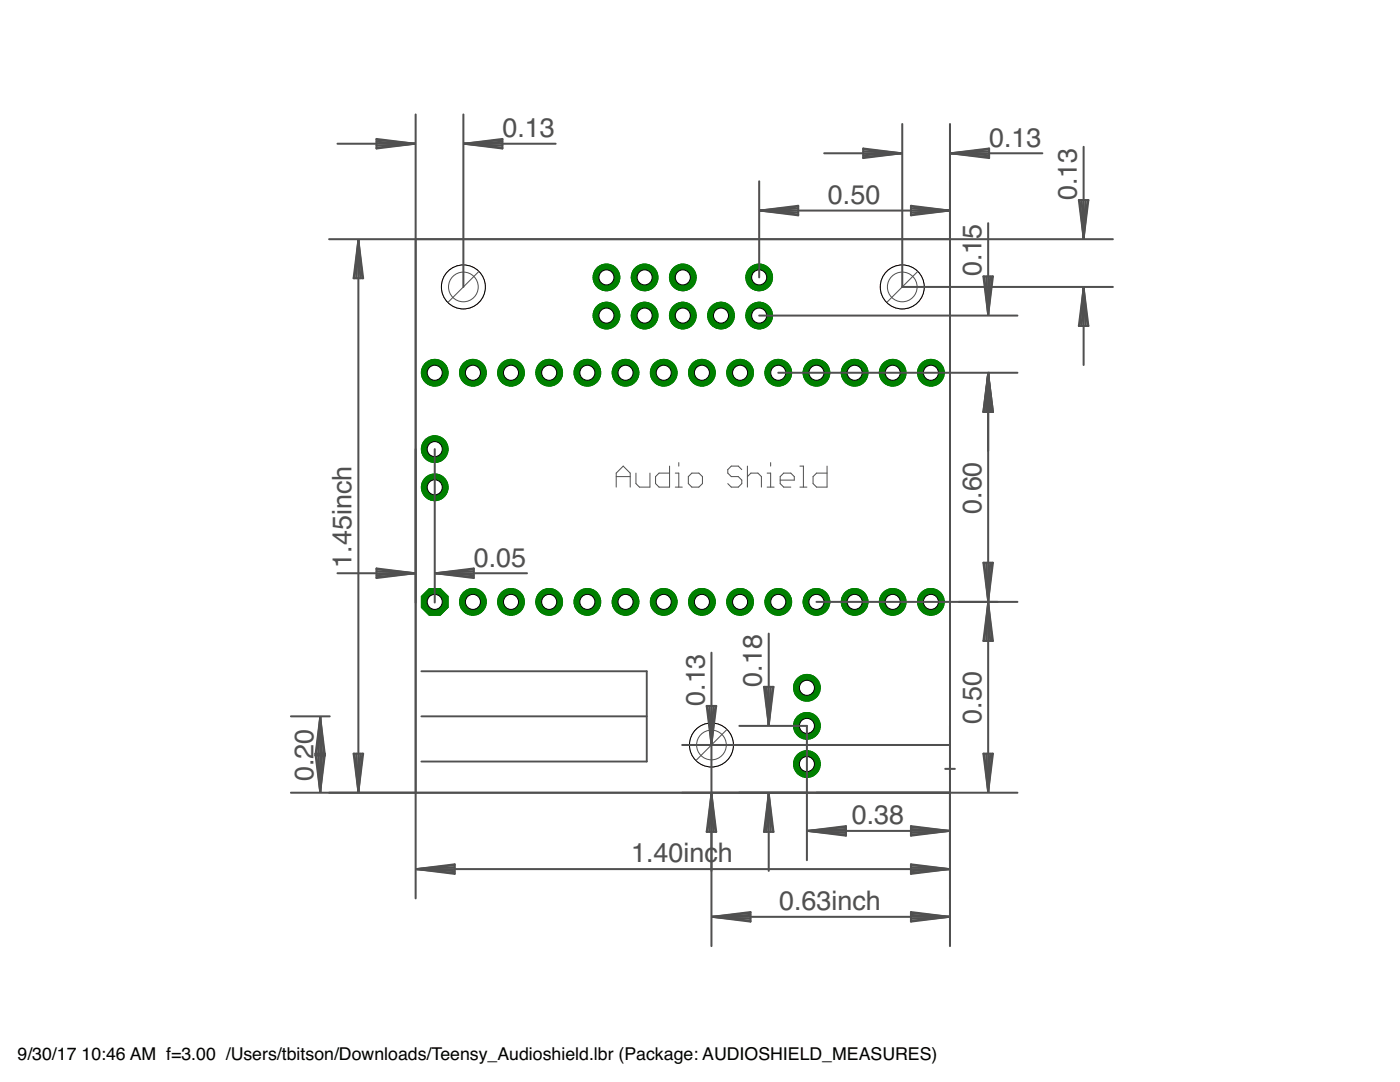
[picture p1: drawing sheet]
<svg xmlns="http://www.w3.org/2000/svg" width="279mm" height="216mm" viewBox="0 0 279 216" stroke-linecap="round" stroke-linejoin="round" font-family="sans-serif">
<defs><g id="words">
<g font-size="5.4" fill="#505050">
<text x="100.3" y="27.3">0.13</text>
<text x="197.4" y="29.2">0.13</text>
<text x="165.2" y="40.7">0.50</text>
<text x="214.9" y="39.9" transform="rotate(-90 214.9 39.9)">0.13</text>
<text x="195.9" y="47.7" transform="rotate(-90 195.9 47.7)">5</text>
<text x="195.9" y="55.2" transform="rotate(-90 195.9 55.2)">0.1</text>
<text x="195.9" y="102.6" transform="rotate(-90 195.9 102.6)">0.60</text>
<text x="70.2" y="113.3" transform="rotate(-90 70.2 113.3)">1.45inch</text>
<text x="94.6" y="113">0.05</text>
<text x="152.1" y="137.1" transform="rotate(-90 152.1 137.1)">0.18</text>
<text x="140.6" y="140.9" transform="rotate(-90 140.6 140.9)">0.13</text>
<text x="195.9" y="144.5" transform="rotate(-90 195.9 144.5)">0.50</text>
<text x="62.6" y="155.9" transform="rotate(-90 62.6 155.9)">0.20</text>
<text x="170" y="164.5">0.38</text>
<text x="126" y="172.1">1.40inc</text>
<text x="143.3" y="172.1">h</text>
<text x="155.5" y="181.6">0.63inch</text>
</g>
<g font-size="3.5">
<text x="3.5" y="211.4">9/30/17</text>
<text x="16.3" y="211.4">10:46 AM f=3.00 /Users/tbitson/Downloads/Teensy_Audioshield.lbr (Package: AUDIOSHIELD_MEASURES)</text>
</g>
</g></defs>
<circle cx="86.8" cy="120.1" r="2.89" fill="#008000" stroke="#008000" stroke-width=".2"/>
<circle cx="86.8" cy="120.1" r="1.5" fill="#fff" stroke="#000" stroke-width=".2"/>
<circle cx="86.8" cy="97.2" r="2.67" fill="#008000" stroke="#008000" stroke-width=".2"/>
<circle cx="86.8" cy="97.2" r="1.5" fill="#fff" stroke="#000" stroke-width=".2"/>
<circle cx="86.8" cy="89.6" r="2.67" fill="#008000" stroke="#008000" stroke-width=".2"/>
<circle cx="86.8" cy="89.6" r="1.5" fill="#fff" stroke="#000" stroke-width=".2"/>
<circle cx="121" cy="63" r="2.67" fill="#008000" stroke="#008000" stroke-width=".2"/>
<circle cx="121" cy="63" r="1.5" fill="#fff" stroke="#000" stroke-width=".2"/>
<circle cx="128.7" cy="63" r="2.67" fill="#008000" stroke="#008000" stroke-width=".2"/>
<circle cx="128.7" cy="63" r="1.5" fill="#fff" stroke="#000" stroke-width=".2"/>
<circle cx="121" cy="55.4" r="2.67" fill="#008000" stroke="#008000" stroke-width=".2"/>
<circle cx="121" cy="55.4" r="1.5" fill="#fff" stroke="#000" stroke-width=".2"/>
<circle cx="128.7" cy="55.4" r="2.67" fill="#008000" stroke="#008000" stroke-width=".2"/>
<circle cx="128.7" cy="55.4" r="1.5" fill="#fff" stroke="#000" stroke-width=".2"/>
<circle cx="136.3" cy="63" r="2.67" fill="#008000" stroke="#008000" stroke-width=".2"/>
<circle cx="136.3" cy="63" r="1.5" fill="#fff" stroke="#000" stroke-width=".2"/>
<circle cx="143.9" cy="63" r="2.67" fill="#008000" stroke="#008000" stroke-width=".2"/>
<circle cx="143.9" cy="63" r="1.5" fill="#fff" stroke="#000" stroke-width=".2"/>
<circle cx="151.5" cy="63" r="2.67" fill="#008000" stroke="#008000" stroke-width=".2"/>
<circle cx="151.5" cy="63" r="1.5" fill="#fff" stroke="#000" stroke-width=".2"/>
<circle cx="136.3" cy="55.4" r="2.67" fill="#008000" stroke="#008000" stroke-width=".2"/>
<circle cx="136.3" cy="55.4" r="1.5" fill="#fff" stroke="#000" stroke-width=".2"/>
<circle cx="151.5" cy="55.4" r="2.67" fill="#008000" stroke="#008000" stroke-width=".2"/>
<circle cx="151.5" cy="55.4" r="1.5" fill="#fff" stroke="#000" stroke-width=".2"/>
<circle cx="94.4" cy="120.1" r="2.67" fill="#008000" stroke="#008000" stroke-width=".2"/>
<circle cx="94.4" cy="120.1" r="1.5" fill="#fff" stroke="#000" stroke-width=".2"/>
<circle cx="102" cy="120.1" r="2.67" fill="#008000" stroke="#008000" stroke-width=".2"/>
<circle cx="102" cy="120.1" r="1.5" fill="#fff" stroke="#000" stroke-width=".2"/>
<circle cx="109.6" cy="120.1" r="2.67" fill="#008000" stroke="#008000" stroke-width=".2"/>
<circle cx="109.6" cy="120.1" r="1.5" fill="#fff" stroke="#000" stroke-width=".2"/>
<circle cx="117.2" cy="120.1" r="2.67" fill="#008000" stroke="#008000" stroke-width=".2"/>
<circle cx="117.2" cy="120.1" r="1.5" fill="#fff" stroke="#000" stroke-width=".2"/>
<circle cx="124.8" cy="120.1" r="2.67" fill="#008000" stroke="#008000" stroke-width=".2"/>
<circle cx="124.8" cy="120.1" r="1.5" fill="#fff" stroke="#000" stroke-width=".2"/>
<circle cx="132.5" cy="120.1" r="2.67" fill="#008000" stroke="#008000" stroke-width=".2"/>
<circle cx="132.5" cy="120.1" r="1.5" fill="#fff" stroke="#000" stroke-width=".2"/>
<circle cx="140.1" cy="120.1" r="2.67" fill="#008000" stroke="#008000" stroke-width=".2"/>
<circle cx="140.1" cy="120.1" r="1.5" fill="#fff" stroke="#000" stroke-width=".2"/>
<circle cx="147.7" cy="120.1" r="2.67" fill="#008000" stroke="#008000" stroke-width=".2"/>
<circle cx="147.7" cy="120.1" r="1.5" fill="#fff" stroke="#000" stroke-width=".2"/>
<circle cx="155.3" cy="120.1" r="2.67" fill="#008000" stroke="#008000" stroke-width=".2"/>
<circle cx="155.3" cy="120.1" r="1.5" fill="#fff" stroke="#000" stroke-width=".2"/>
<circle cx="162.9" cy="120.1" r="2.67" fill="#008000" stroke="#008000" stroke-width=".2"/>
<circle cx="162.9" cy="120.1" r="1.5" fill="#fff" stroke="#000" stroke-width=".2"/>
<circle cx="170.6" cy="120.1" r="2.67" fill="#008000" stroke="#008000" stroke-width=".2"/>
<circle cx="170.6" cy="120.1" r="1.5" fill="#fff" stroke="#000" stroke-width=".2"/>
<circle cx="178.2" cy="120.1" r="2.67" fill="#008000" stroke="#008000" stroke-width=".2"/>
<circle cx="178.2" cy="120.1" r="1.5" fill="#fff" stroke="#000" stroke-width=".2"/>
<circle cx="185.8" cy="120.1" r="2.67" fill="#008000" stroke="#008000" stroke-width=".2"/>
<circle cx="185.8" cy="120.1" r="1.5" fill="#fff" stroke="#000" stroke-width=".2"/>
<circle cx="86.8" cy="74.4" r="2.67" fill="#008000" stroke="#008000" stroke-width=".2"/>
<circle cx="86.8" cy="74.4" r="1.5" fill="#fff" stroke="#000" stroke-width=".2"/>
<circle cx="94.4" cy="74.4" r="2.67" fill="#008000" stroke="#008000" stroke-width=".2"/>
<circle cx="94.4" cy="74.4" r="1.5" fill="#fff" stroke="#000" stroke-width=".2"/>
<circle cx="102" cy="74.4" r="2.67" fill="#008000" stroke="#008000" stroke-width=".2"/>
<circle cx="102" cy="74.4" r="1.5" fill="#fff" stroke="#000" stroke-width=".2"/>
<circle cx="109.6" cy="74.4" r="2.67" fill="#008000" stroke="#008000" stroke-width=".2"/>
<circle cx="109.6" cy="74.4" r="1.5" fill="#fff" stroke="#000" stroke-width=".2"/>
<circle cx="117.2" cy="74.4" r="2.67" fill="#008000" stroke="#008000" stroke-width=".2"/>
<circle cx="117.2" cy="74.4" r="1.5" fill="#fff" stroke="#000" stroke-width=".2"/>
<circle cx="124.8" cy="74.4" r="2.67" fill="#008000" stroke="#008000" stroke-width=".2"/>
<circle cx="124.8" cy="74.4" r="1.5" fill="#fff" stroke="#000" stroke-width=".2"/>
<circle cx="132.5" cy="74.4" r="2.67" fill="#008000" stroke="#008000" stroke-width=".2"/>
<circle cx="132.5" cy="74.4" r="1.5" fill="#fff" stroke="#000" stroke-width=".2"/>
<circle cx="140.1" cy="74.4" r="2.67" fill="#008000" stroke="#008000" stroke-width=".2"/>
<circle cx="140.1" cy="74.4" r="1.5" fill="#fff" stroke="#000" stroke-width=".2"/>
<circle cx="147.7" cy="74.4" r="2.67" fill="#008000" stroke="#008000" stroke-width=".2"/>
<circle cx="147.7" cy="74.4" r="1.5" fill="#fff" stroke="#000" stroke-width=".2"/>
<circle cx="155.3" cy="74.4" r="2.67" fill="#008000" stroke="#008000" stroke-width=".2"/>
<circle cx="155.3" cy="74.4" r="1.5" fill="#fff" stroke="#000" stroke-width=".2"/>
<circle cx="162.9" cy="74.4" r="2.67" fill="#008000" stroke="#008000" stroke-width=".2"/>
<circle cx="162.9" cy="74.4" r="1.5" fill="#fff" stroke="#000" stroke-width=".2"/>
<circle cx="170.6" cy="74.4" r="2.67" fill="#008000" stroke="#008000" stroke-width=".2"/>
<circle cx="170.6" cy="74.4" r="1.5" fill="#fff" stroke="#000" stroke-width=".2"/>
<circle cx="178.2" cy="74.4" r="2.67" fill="#008000" stroke="#008000" stroke-width=".2"/>
<circle cx="178.2" cy="74.4" r="1.5" fill="#fff" stroke="#000" stroke-width=".2"/>
<circle cx="185.8" cy="74.4" r="2.67" fill="#008000" stroke="#008000" stroke-width=".2"/>
<circle cx="185.8" cy="74.4" r="1.5" fill="#fff" stroke="#000" stroke-width=".2"/>
<circle cx="161" cy="152.5" r="2.67" fill="#008000" stroke="#008000" stroke-width=".2"/>
<circle cx="161" cy="152.5" r="1.5" fill="#fff" stroke="#000" stroke-width=".2"/>
<circle cx="161" cy="144.8" r="2.67" fill="#008000" stroke="#008000" stroke-width=".2"/>
<circle cx="161" cy="144.8" r="1.5" fill="#fff" stroke="#000" stroke-width=".2"/>
<circle cx="161" cy="137.2" r="2.67" fill="#008000" stroke="#008000" stroke-width=".2"/>
<circle cx="161" cy="137.2" r="1.5" fill="#fff" stroke="#000" stroke-width=".2"/>
<circle cx="86.8" cy="120.1" r="2.89" fill="#008000" stroke="#008000" stroke-width=".2"/>
<circle cx="86.8" cy="120.1" r="1.5" fill="#fff" stroke="#000" stroke-width=".2"/>
<circle cx="86.8" cy="97.2" r="2.67" fill="#008000" stroke="#008000" stroke-width=".2"/>
<circle cx="86.8" cy="97.2" r="1.5" fill="#fff" stroke="#000" stroke-width=".2"/>
<circle cx="86.8" cy="89.6" r="2.67" fill="#008000" stroke="#008000" stroke-width=".2"/>
<circle cx="86.8" cy="89.6" r="1.5" fill="#fff" stroke="#000" stroke-width=".2"/>
<circle cx="121" cy="63" r="2.67" fill="#008000" stroke="#008000" stroke-width=".2"/>
<circle cx="121" cy="63" r="1.5" fill="#fff" stroke="#000" stroke-width=".2"/>
<circle cx="128.7" cy="63" r="2.67" fill="#008000" stroke="#008000" stroke-width=".2"/>
<circle cx="128.7" cy="63" r="1.5" fill="#fff" stroke="#000" stroke-width=".2"/>
<circle cx="121" cy="55.4" r="2.67" fill="#008000" stroke="#008000" stroke-width=".2"/>
<circle cx="121" cy="55.4" r="1.5" fill="#fff" stroke="#000" stroke-width=".2"/>
<circle cx="128.7" cy="55.4" r="2.67" fill="#008000" stroke="#008000" stroke-width=".2"/>
<circle cx="128.7" cy="55.4" r="1.5" fill="#fff" stroke="#000" stroke-width=".2"/>
<circle cx="136.3" cy="63" r="2.67" fill="#008000" stroke="#008000" stroke-width=".2"/>
<circle cx="136.3" cy="63" r="1.5" fill="#fff" stroke="#000" stroke-width=".2"/>
<circle cx="143.9" cy="63" r="2.67" fill="#008000" stroke="#008000" stroke-width=".2"/>
<circle cx="143.9" cy="63" r="1.5" fill="#fff" stroke="#000" stroke-width=".2"/>
<circle cx="151.5" cy="63" r="2.67" fill="#008000" stroke="#008000" stroke-width=".2"/>
<circle cx="151.5" cy="63" r="1.5" fill="#fff" stroke="#000" stroke-width=".2"/>
<circle cx="136.3" cy="55.4" r="2.67" fill="#008000" stroke="#008000" stroke-width=".2"/>
<circle cx="136.3" cy="55.4" r="1.5" fill="#fff" stroke="#000" stroke-width=".2"/>
<circle cx="151.5" cy="55.4" r="2.67" fill="#008000" stroke="#008000" stroke-width=".2"/>
<circle cx="151.5" cy="55.4" r="1.5" fill="#fff" stroke="#000" stroke-width=".2"/>
<circle cx="94.4" cy="120.1" r="2.67" fill="#008000" stroke="#008000" stroke-width=".2"/>
<circle cx="94.4" cy="120.1" r="1.5" fill="#fff" stroke="#000" stroke-width=".2"/>
<circle cx="102" cy="120.1" r="2.67" fill="#008000" stroke="#008000" stroke-width=".2"/>
<circle cx="102" cy="120.1" r="1.5" fill="#fff" stroke="#000" stroke-width=".2"/>
<circle cx="109.6" cy="120.1" r="2.67" fill="#008000" stroke="#008000" stroke-width=".2"/>
<circle cx="109.6" cy="120.1" r="1.5" fill="#fff" stroke="#000" stroke-width=".2"/>
<circle cx="117.2" cy="120.1" r="2.67" fill="#008000" stroke="#008000" stroke-width=".2"/>
<circle cx="117.2" cy="120.1" r="1.5" fill="#fff" stroke="#000" stroke-width=".2"/>
<circle cx="124.8" cy="120.1" r="2.67" fill="#008000" stroke="#008000" stroke-width=".2"/>
<circle cx="124.8" cy="120.1" r="1.5" fill="#fff" stroke="#000" stroke-width=".2"/>
<circle cx="132.5" cy="120.1" r="2.67" fill="#008000" stroke="#008000" stroke-width=".2"/>
<circle cx="132.5" cy="120.1" r="1.5" fill="#fff" stroke="#000" stroke-width=".2"/>
<circle cx="140.1" cy="120.1" r="2.67" fill="#008000" stroke="#008000" stroke-width=".2"/>
<circle cx="140.1" cy="120.1" r="1.5" fill="#fff" stroke="#000" stroke-width=".2"/>
<circle cx="147.7" cy="120.1" r="2.67" fill="#008000" stroke="#008000" stroke-width=".2"/>
<circle cx="147.7" cy="120.1" r="1.5" fill="#fff" stroke="#000" stroke-width=".2"/>
<circle cx="155.3" cy="120.1" r="2.67" fill="#008000" stroke="#008000" stroke-width=".2"/>
<circle cx="155.3" cy="120.1" r="1.5" fill="#fff" stroke="#000" stroke-width=".2"/>
<circle cx="162.9" cy="120.1" r="2.67" fill="#008000" stroke="#008000" stroke-width=".2"/>
<circle cx="162.9" cy="120.1" r="1.5" fill="#fff" stroke="#000" stroke-width=".2"/>
<circle cx="170.6" cy="120.1" r="2.67" fill="#008000" stroke="#008000" stroke-width=".2"/>
<circle cx="170.6" cy="120.1" r="1.5" fill="#fff" stroke="#000" stroke-width=".2"/>
<circle cx="178.2" cy="120.1" r="2.67" fill="#008000" stroke="#008000" stroke-width=".2"/>
<circle cx="178.2" cy="120.1" r="1.5" fill="#fff" stroke="#000" stroke-width=".2"/>
<circle cx="185.8" cy="120.1" r="2.67" fill="#008000" stroke="#008000" stroke-width=".2"/>
<circle cx="185.8" cy="120.1" r="1.5" fill="#fff" stroke="#000" stroke-width=".2"/>
<circle cx="86.8" cy="74.4" r="2.67" fill="#008000" stroke="#008000" stroke-width=".2"/>
<circle cx="86.8" cy="74.4" r="1.5" fill="#fff" stroke="#000" stroke-width=".2"/>
<circle cx="94.4" cy="74.4" r="2.67" fill="#008000" stroke="#008000" stroke-width=".2"/>
<circle cx="94.4" cy="74.4" r="1.5" fill="#fff" stroke="#000" stroke-width=".2"/>
<circle cx="102" cy="74.4" r="2.67" fill="#008000" stroke="#008000" stroke-width=".2"/>
<circle cx="102" cy="74.4" r="1.5" fill="#fff" stroke="#000" stroke-width=".2"/>
<circle cx="109.6" cy="74.4" r="2.67" fill="#008000" stroke="#008000" stroke-width=".2"/>
<circle cx="109.6" cy="74.4" r="1.5" fill="#fff" stroke="#000" stroke-width=".2"/>
<circle cx="117.2" cy="74.4" r="2.67" fill="#008000" stroke="#008000" stroke-width=".2"/>
<circle cx="117.2" cy="74.4" r="1.5" fill="#fff" stroke="#000" stroke-width=".2"/>
<circle cx="124.8" cy="74.4" r="2.67" fill="#008000" stroke="#008000" stroke-width=".2"/>
<circle cx="124.8" cy="74.4" r="1.5" fill="#fff" stroke="#000" stroke-width=".2"/>
<circle cx="132.5" cy="74.4" r="2.67" fill="#008000" stroke="#008000" stroke-width=".2"/>
<circle cx="132.5" cy="74.4" r="1.5" fill="#fff" stroke="#000" stroke-width=".2"/>
<circle cx="140.1" cy="74.4" r="2.67" fill="#008000" stroke="#008000" stroke-width=".2"/>
<circle cx="140.1" cy="74.4" r="1.5" fill="#fff" stroke="#000" stroke-width=".2"/>
<circle cx="147.7" cy="74.4" r="2.67" fill="#008000" stroke="#008000" stroke-width=".2"/>
<circle cx="147.7" cy="74.4" r="1.5" fill="#fff" stroke="#000" stroke-width=".2"/>
<circle cx="155.3" cy="74.4" r="2.67" fill="#008000" stroke="#008000" stroke-width=".2"/>
<circle cx="155.3" cy="74.4" r="1.5" fill="#fff" stroke="#000" stroke-width=".2"/>
<circle cx="162.9" cy="74.4" r="2.67" fill="#008000" stroke="#008000" stroke-width=".2"/>
<circle cx="162.9" cy="74.4" r="1.5" fill="#fff" stroke="#000" stroke-width=".2"/>
<circle cx="170.6" cy="74.4" r="2.67" fill="#008000" stroke="#008000" stroke-width=".2"/>
<circle cx="170.6" cy="74.4" r="1.5" fill="#fff" stroke="#000" stroke-width=".2"/>
<circle cx="178.2" cy="74.4" r="2.67" fill="#008000" stroke="#008000" stroke-width=".2"/>
<circle cx="178.2" cy="74.4" r="1.5" fill="#fff" stroke="#000" stroke-width=".2"/>
<circle cx="185.8" cy="74.4" r="2.67" fill="#008000" stroke="#008000" stroke-width=".2"/>
<circle cx="185.8" cy="74.4" r="1.5" fill="#fff" stroke="#000" stroke-width=".2"/>
<circle cx="161" cy="152.5" r="2.67" fill="#008000" stroke="#008000" stroke-width=".2"/>
<circle cx="161" cy="152.5" r="1.5" fill="#fff" stroke="#000" stroke-width=".2"/>
<circle cx="161" cy="144.8" r="2.67" fill="#008000" stroke="#008000" stroke-width=".2"/>
<circle cx="161" cy="144.8" r="1.5" fill="#fff" stroke="#000" stroke-width=".2"/>
<circle cx="161" cy="137.2" r="2.67" fill="#008000" stroke="#008000" stroke-width=".2"/>
<circle cx="161" cy="137.2" r="1.5" fill="#fff" stroke="#000" stroke-width=".2"/>
<path d="M83 47.7h106.6v110.5h-106.6zM84.1 142.9h45" fill="none" stroke="#505050" stroke-width=".38"/>
<g fill="none" stroke="#505050" stroke-width=".2">
<path d="M123 97.2v-2.8l1.4-1.4 1.4 1.4v2.8M123 95.1h2.8M126.9 94.4v2.1l.7 .7h2.1v-2.8M133.6 93v4.2h-2.1l-.7-.7v-1.4l.7-.7h2.1M134.8 97.2h1.4M134.8 94.4h.7v2.8M135.5 92.3v.7M137.4 95.1l.7-.7h1.4l.7 .7v1.4l-.7 .7h-1.4l-.7-.7zM148 93.7l-.7-.7h-1.4l-.7 .7v.7l.7 .7h1.4l.7 .7v.7l-.7 .7h-1.4l-.7-.7M149.2 95.1l.7-.7h1.4l.7 .7v2.1M149.2 93v4.2M153.1 97.2h1.4"/>
<path d="M153.1 94.4h.7v2.8M153.8 92.3v.7M155.7 95.8h2.8v-.7l-.7-.7h-1.4l-.7 .7v1.4l.7 .7h1.4M159.6 97.2h1.4M159.6 93h.7v4.2M165.1 93v4.2h-2.1l-.7-.7v-1.4l.7-.7h2.1"/>
</g>
<circle cx="142" cy="148.7" r="4.4" fill="none" stroke="#f00" stroke-width=".2"/>
<circle cx="142" cy="148.7" r="4.4" fill="#fff" stroke="#000" stroke-width=".2"/>
<circle cx="92.5" cy="57.3" r="4.4" fill="none" stroke="#f00" stroke-width=".2"/>
<circle cx="92.5" cy="57.3" r="4.4" fill="#fff" stroke="#000" stroke-width=".2"/>
<circle cx="180.1" cy="57.3" r="4.4" fill="none" stroke="#f00" stroke-width=".2"/>
<circle cx="180.1" cy="57.3" r="4.4" fill="#fff" stroke="#000" stroke-width=".2"/>
<g fill="none" stroke="#505050" stroke-width=".2">
<path d="M95.5 54.2l-6.1 6.1M183.1 54.2l-6.1 6.1M145 145.6l-6.1 6.1"/>
<circle cx="92.5" cy="57.3" r="2.96"/>
<circle cx="180.1" cy="57.3" r="2.96"/>
<circle cx="142" cy="148.7" r="2.96"/>
</g>
<g fill="none" stroke="#505050" stroke-width=".4">
<path d="M67.4 28.7h15.4M75.1 27.7l7.7 1-7.7 .9zM75.1 28.3l7.7 .4M75.1 27.9l7.7 .8M82.8 28.7l-7.7 .4M82.8 28.7l-7.7 .8M83 22.8v24.9h-17.3M92.5 22.8v34.5M92.7 28.7h18.2M92.7 28.7l7.6-1v1.9zM92.7 28.7l7.6 .4M92.7 28.7l7.6 .8"/>
<path d="M100.3 28.3l-7.6 .4M100.3 27.9l-7.6 .8M151.5 36.2v19.2M164.5 30.6h15.4M172.3 29.6l7.6 1-7.6 .9zM172.3 30.2l7.6 .4M172.3 29.8l7.6 .8M179.9 30.6l-7.6 .4M179.9 30.6l-7.6 .8M180.1 24.7v32.6h42M189.6 24.7v23h32.5M189.8 30.6h18.2"/>
<path d="M189.8 30.6l7.6-1v1.9zM189.8 30.6l7.6 .4M189.8 30.6l7.6 .8M197.4 30.2l-7.6 .4M197.4 29.8l-7.6 .8M215.3 39.9h1.9l-.9 7.6zM215.5 39.9l.8 7.6M215.9 39.9l.4 7.6M216.3 29.3v18.2M216.6 39.9l-.3 7.6M217 39.9l-.7 7.6M71.5 47.9v110.1"/>
<path d="M71.5 47.9l1 7.6h-1.9zM71.5 47.9l-.4 7.6M71.5 47.9l.4 7.6M71.5 47.9l-.8 7.6M71.5 47.9l.8 7.6M151.7 42h37.7M151.7 42l7.6-.9v1.9zM151.7 42l7.6 .4M151.7 42l7.6 .8M159.3 41.6l-7.6 .4M159.3 41.2l-7.6 .8M181.8 41.1l7.6 .9-7.6 1z"/>
<path d="M181.8 41.6l7.6 .4M181.8 41.2l7.6 .8M189.4 42l-7.6 .4M189.4 42l-7.6 .8M216.3 57.4v15.4M216.3 57.4l.9 7.6h-1.9zM216.3 57.4l-.4 7.6M216.3 57.4l.3 7.6M216.3 57.4l-.8 7.6M216.3 57.4l.7 7.6M151.5 63h51.6M155.3 74.4h47.8"/>
<path d="M197.2 74.6v45.3M197.2 74.6l1 7.6h-1.9zM197.2 74.6l-.4 7.6M197.2 74.6l.4 7.6M197.2 74.6l-.8 7.6M197.2 74.6l.8 7.6M196.3 112.3h1.9l-1 7.6zM196.4 112.3l.8 7.6M196.8 112.3l.4 7.6M197.6 112.3l-.4 7.6M198 112.3l-.8 7.6M142 130.2v18.3"/>
<path d="M162.9 120.1h40.2M197.2 120.3v37.7M197.2 120.3l1 7.6h-1.9zM197.2 120.3l-.4 7.6M197.2 120.3l.4 7.6M197.2 120.3l-.8 7.6M197.2 120.3l.8 7.6M65.7 158.2h17.3v21.1M70.6 150.4h1.9l-1 7.6zM70.7 150.4l.8 7.6M71.1 150.4l.4 7.6M71.9 150.4l-.4 7.6"/>
<path d="M72.3 150.4l-.8 7.6M136.1 158.2h67M136.1 148.7h53.5M141 140.9h1.9l-.9 7.6zM141.2 140.9l.8 7.6M141.6 140.9l.4 7.6M142 148.7v40.1M142 158.4l.9 7.6h-1.9zM142 158.4l-.4 7.6M142 158.4l.4 7.6M142 158.4l-.8 7.6M142 158.4l.8 7.6"/>
<path d="M142.4 140.9l-.4 7.6M142.8 140.9l-.8 7.6M188.6 153.4h2M189.6 152.5v1.9M189.6 158.2v30.6M196.3 150.4h1.9l-1 7.6zM196.4 150.4l.8 7.6M196.8 150.4l.4 7.6M197.6 150.4l-.4 7.6M198 150.4l-.8 7.6M83.1 173.4h106.3M83.1 173.4l7.6-.9v1.9z"/>
<path d="M83.1 173.4l7.6 .4M83.1 173.4l7.6 .8M90.7 173l-7.6 .4M90.7 172.6l-7.6 .8M181.8 172.5l7.6 .9-7.6 1zM181.8 173l7.6 .4M181.8 172.6l7.6 .8M189.4 173.4l-7.6 .4M189.4 173.4l-7.6 .8M142.2 182.9h47.2M142.2 182.9l7.6-.9v1.9zM142.2 182.9l7.6 .4"/>
<path d="M142.2 182.9l7.6 .8M149.8 182.6l-7.6 .3M149.8 182.2l-7.6 .7M181.8 182l7.6 .9-7.6 1zM181.8 182.6l7.6 .3M181.8 182.2l7.6 .7M189.4 182.9l-7.6 .4M189.4 182.9l-7.6 .8"/>
</g>
<circle cx="197.2" cy="74.4" r=".2" fill="#505050"/>
<g fill="none" stroke="#505050" stroke-width=".4">
<path d="M196.3 55.2h1.9l-1 7.6zM196.4 55.2l.8 7.6M196.8 55.2l.4 7.6M197.2 44.5v18.3M197.6 55.2l-.4 7.6M198 55.2l-.8 7.6M197.2 74.6v15.4M197.2 74.6l1 7.6h-1.9zM197.2 74.6l-.4 7.6M197.2 74.6l.4 7.6M197.2 74.6l-.8 7.6M197.2 74.6l.8 7.6"/>
<path d="M83 89.6v30.6M86.8 89.6v30.6M67.4 114.4h15.4M75.1 113.4l7.7 1-7.7 .9zM75.1 114l7.7 .4M75.1 113.6l7.7 .8M82.8 114.4l-7.7 .4M82.8 114.4l-7.7 .8M87 114.4h18.2M87 114.4l7.6-1v1.9zM87 114.4l7.6 .4M87 114.4l7.6 .8"/>
<path d="M94.6 114l-7.6 .4M94.6 113.6l-7.6 .8M152.5 137.1h1.9l-1 7.6zM152.6 137.1l.8 7.6M153 137.1l.4 7.6M153.4 126.4v18.3M153.8 137.1l-.4 7.6M154.2 137.1l-.8 7.6M58.1 158.2h24.9M58.1 142.9h7.7M62.9 150.4h2l-1 7.6zM63.1 150.4l.8 7.6"/>
<path d="M63.5 150.4l.4 7.6M63.9 143.2v14.8M63.9 143.2l1 7.5h-2zM63.9 143.2l-.4 7.5M63.9 143.2l.4 7.5M63.9 143.2l-.8 7.5M63.9 143.2l.8 7.5M64.3 150.4l-.4 7.6M64.7 150.4l-.8 7.6M147.6 144.8h13.4v26.8M147.6 158.2h13.4M153.4 158.4v15.4"/>
<path d="M153.4 158.4l1 7.6h-1.9zM153.4 158.4l-.4 7.6M153.4 158.4l.4 7.6M153.4 158.4l-.8 7.6M153.4 158.4l.8 7.6M189.6 144.8v26.8M161.2 165.8h28.2M161.2 165.8l7.6-1v2zM161.2 165.8l7.6 .4M161.2 165.8l7.6 .8M168.8 165.4l-7.6 .4M168.8 165l-7.6 .8"/>
<path d="M181.8 164.8l7.6 1-7.6 1zM181.8 165.4l7.6 .4M181.8 165l7.6 .8M189.4 165.8l-7.6 .4M189.4 165.8l-7.6 .8"/>
</g>
<path d="M84.1 133.9h45v18.1h-45" fill="none" stroke="#505050" stroke-width=".38"/>
<use href="#words"/>
</svg>
